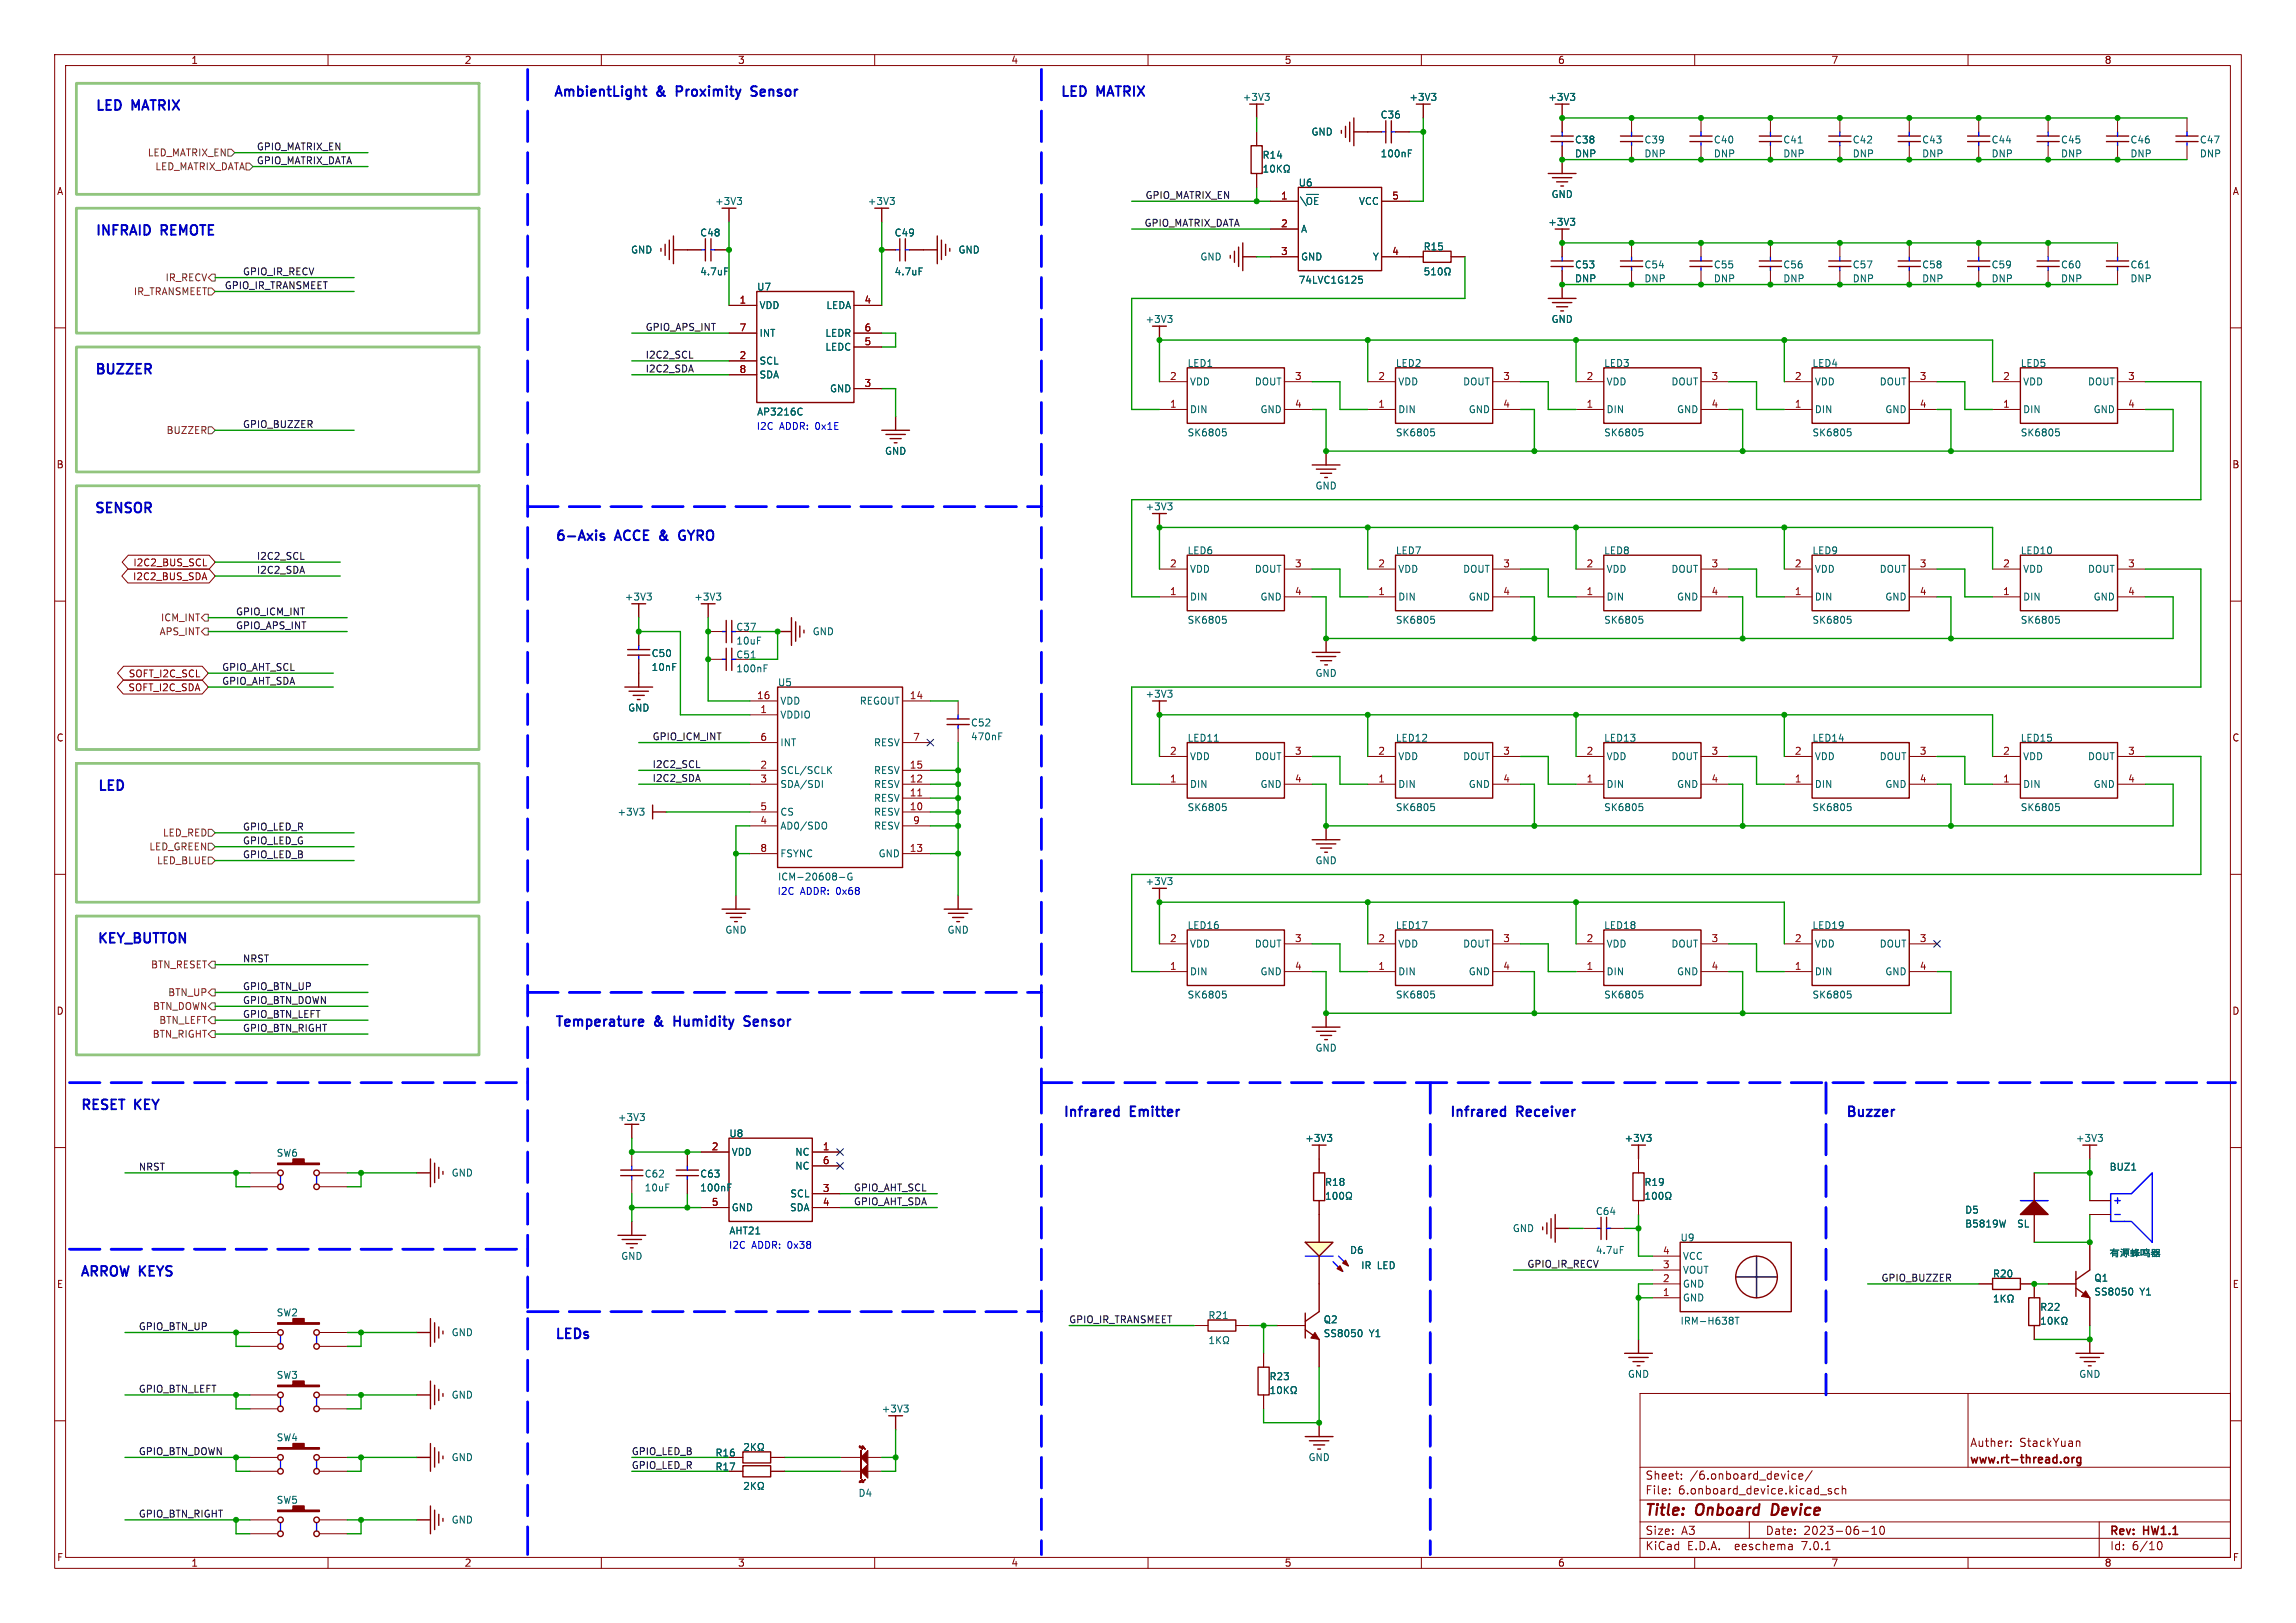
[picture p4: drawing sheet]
<svg xmlns="http://www.w3.org/2000/svg" width="420mm" height="297mm" viewBox="0 0 420 297" stroke-linecap="round" stroke-linejoin="round" font-family="sans-serif">
<defs><g id="words">
<g font-size="2.8" fill="#840000">
<text x="301" y="277.8">Title:</text>
<text x="310.4" y="277.8">Onboard</text>
<text x="324.8" y="277.8">Device</text>
</g>
<g font-size="2.5" fill="#0000c2">
<text x="100.9" y="17.8">AmbientLight</text>
<text x="119.8" y="17.8">&amp;</text>
<text x="123.9" y="17.8">Proximity</text>
<text x="138.1" y="17.8">Sensor</text>
<text x="193.6" y="17.8">LED</text>
<text x="200.3" y="17.8">MATRIX</text>
<text x="17.1" y="20.3">LED</text>
<text x="23.8" y="20.3">MATRIX</text>
<text x="17.1" y="43.2">INFRAID</text>
<text x="29.1" y="43.2">REMOTE</text>
<text x="17" y="68.6">BUZZER</text>
<text x="16.9" y="94">SENSOR</text>
<text x="101.2" y="99.1">6-Axis</text>
<text x="112.3" y="99.1">ACCE &amp;</text>
<text x="124.9" y="99.1">GYRO</text>
<text x="17.5" y="144.8">LED</text>
<text x="17.4" y="172.7">KEY_BUTTON</text>
<text x="101.2" y="188">Temperature</text>
<text x="119.4" y="188">&amp;</text>
<text x="123.5" y="188">Humidity</text>
<text x="136.9" y="188">Sensor</text>
<text x="14.4" y="203.2">RESET KEY</text>
<text x="194.1" y="204.5">Infrared</text>
<text x="206.4" y="204.5">Emitter</text>
<text x="264.8" y="204.5">Infrared</text>
<text x="277.1" y="204.5">Receiver</text>
<text x="337.3" y="204.5">Buzzer</text>
<text x="14.3" y="233.7">ARROW KEYS</text>
<text x="101.2" y="245.1">LEDs</text>
</g>
<g font-size="2.1" fill="#840000">
<text x="360.4" y="268.1">www.rt-thread.org</text>
<text x="360.4" y="264.9">Auther:</text>
<text x="369.4" y="264.9">StackYuan</text>
<text x="301" y="273.6">File:</text>
<text x="301" y="270.9">Sheet:</text>
<text x="307" y="273.6">6.onboard_device.kicad_sch</text>
<text x="309.1" y="270.9">/6.onboard_device/</text>
<text x="301" y="281">Size:</text>
<text x="307.6" y="281">A3</text>
<text x="323" y="281">Date:</text>
<text x="329.9" y="281">2023-06-10</text>
<text x="386" y="281.2">Rev:</text>
<text x="392.2" y="281.2">HW1.1</text>
<text x="301" y="283.8">KiCad</text>
<text x="308.6" y="283.8">E.D.A.</text>
<text x="317.4" y="283.8">eeschema</text>
<text x="329.7" y="283.8">7.0.1</text>
<text x="386" y="283.8">Id:</text>
<text x="390" y="283.8">6/10</text>
</g>
<g font-size="1.8" fill="#840000">
<text x="35" y="11.8">1</text>
<text x="85" y="11.8">2</text>
<text x="135" y="11.8">3</text>
<text x="185" y="11.8">4</text>
<text x="235" y="11.8">5</text>
<text x="285" y="11.8">6</text>
<text x="335" y="11.8">7</text>
<text x="385" y="11.8">8</text>
<text x="10.4" y="35.8">A</text>
<text x="408.4" y="35.8">A</text>
<text x="10.3" y="85.8">B</text>
<text x="408.3" y="85.8">B</text>
<text x="24.2" y="106.3">I2C2_BUS_SDA</text>
<text x="24.3" y="103.8">I2C2_BUS_SCL</text>
<text x="23.4" y="124.1">SOFT_I2C_SCL</text>
<text x="23.4" y="126.6">SOFT_I2C_SDA</text>
<text x="10.3" y="135.8">C</text>
<text x="408.3" y="135.8">C</text>
<text x="10.3" y="185.8">D</text>
<text x="408.3" y="185.8">D</text>
<text x="10.4" y="235.8">E</text>
<text x="408.3" y="235.8">E</text>
<text x="10.4" y="285.8">F</text>
<text x="35" y="286.8">1</text>
<text x="85" y="286.8">2</text>
<text x="135" y="286.8">3</text>
<text x="185" y="286.8">4</text>
<text x="235" y="286.8">5</text>
<text x="285" y="286.8">6</text>
<text x="335" y="286.8">7</text>
<text x="385" y="286.8">8</text>
<text x="408.4" y="285.8">F</text>
</g>
<g font-size="1.8" fill="#006464">
<text x="227.3" y="18.6">+3V3</text>
<text x="252.5" y="21.8">C36</text>
<text x="257.7" y="18.6">+3V3</text>
<text x="283.1" y="18.6">+3V3</text>
<text x="230.9" y="29.2">R14</text>
<text x="239.8" y="25">GND</text>
<text x="252.5" y="28.9">100nF</text>
<text x="288" y="26.4">C38</text>
<text x="288" y="28.9">DNP</text>
<text x="300.7" y="26.4">C39</text>
<text x="300.7" y="28.9">DNP</text>
<text x="313.4" y="26.4">C40</text>
<text x="313.4" y="28.9">DNP</text>
<text x="326.1" y="26.4">C41</text>
<text x="326.1" y="28.9">DNP</text>
<text x="338.8" y="26.4">C42</text>
<text x="338.8" y="28.9">DNP</text>
<text x="351.5" y="26.4">C43</text>
<text x="351.5" y="28.9">DNP</text>
<text x="364.2" y="26.4">C44</text>
<text x="364.2" y="28.9">DNP</text>
<text x="376.9" y="26.4">C45</text>
<text x="376.9" y="28.9">DNP</text>
<text x="389.6" y="26.4">C46</text>
<text x="389.6" y="28.9">DNP</text>
<text x="402.3" y="26.4">C47</text>
<text x="402.3" y="28.9">DNP</text>
<text x="237.5" y="34.3">U6</text>
<text x="130.7" y="37.7">+3V3</text>
<text x="158.7" y="37.7">+3V3</text>
<text x="238" y="38.3">\~{OE}</text>
<text x="248.5" y="37.7">VCC</text>
<text x="283.1" y="41.5">+3V3</text>
<text x="283.8" y="36.4">GND</text>
<text x="115.4" y="46.5">GND</text>
<text x="128" y="43.4">C48</text>
<text x="163.6" y="43.4">C49</text>
<text x="175.3" y="46.5">GND</text>
<text x="219.5" y="47.8">GND</text>
<text x="238" y="42.7">A</text>
<text x="238" y="47.8">GND</text>
<text x="251" y="47.8">Y</text>
<text x="260.4" y="46">R15</text>
<text x="128" y="50.5">4.7uF</text>
<text x="138.4" y="53.3">U7</text>
<text x="163.6" y="50.5">4.7uF</text>
<text x="237.5" y="52.1">74LVC1G125</text>
<text x="288" y="49.3">C53</text>
<text x="288" y="51.8">DNP</text>
<text x="300.7" y="49.3">C54</text>
<text x="300.7" y="51.8">DNP</text>
<text x="313.4" y="49.3">C55</text>
<text x="313.4" y="51.8">DNP</text>
<text x="326.1" y="49.3">C56</text>
<text x="326.1" y="51.8">DNP</text>
<text x="338.8" y="49.3">C57</text>
<text x="338.8" y="51.8">DNP</text>
<text x="351.5" y="49.3">C58</text>
<text x="351.5" y="51.8">DNP</text>
<text x="364.2" y="49.3">C59</text>
<text x="364.2" y="51.8">DNP</text>
<text x="376.9" y="49.3">C60</text>
<text x="376.9" y="51.8">DNP</text>
<text x="389.6" y="49.3">C61</text>
<text x="389.6" y="51.8">DNP</text>
<text x="138.9" y="56.7">VDD</text>
<text x="151" y="56.7">LEDA</text>
<text x="209.5" y="59.2">+3V3</text>
<text x="283.8" y="59.2">GND</text>
<text x="138.9" y="61.8">INT</text>
<text x="150.9" y="64.3">LEDC</text>
<text x="150.9" y="61.8">LEDR</text>
<text x="138.9" y="66.9">SCL</text>
<text x="138.9" y="69.4">SDA</text>
<text x="151.7" y="71.9">GND</text>
<text x="217.2" y="67.3">LED1</text>
<text x="217.7" y="70.7">VDD</text>
<text x="229.4" y="70.7">DOUT</text>
<text x="255.3" y="67.3">LED2</text>
<text x="255.8" y="70.7">VDD</text>
<text x="267.5" y="70.7">DOUT</text>
<text x="293.4" y="67.3">LED3</text>
<text x="293.9" y="70.7">VDD</text>
<text x="305.6" y="70.7">DOUT</text>
<text x="331.5" y="67.3">LED4</text>
<text x="332" y="70.7">VDD</text>
<text x="343.7" y="70.7">DOUT</text>
<text x="369.6" y="67.3">LED5</text>
<text x="370.1" y="70.7">VDD</text>
<text x="381.8" y="70.7">DOUT</text>
<text x="138.4" y="76.2">AP3216C</text>
<text x="217.7" y="75.8">DIN</text>
<text x="230.4" y="75.8">GND</text>
<text x="255.8" y="75.8">DIN</text>
<text x="268.5" y="75.8">GND</text>
<text x="293.9" y="75.8">DIN</text>
<text x="306.6" y="75.8">GND</text>
<text x="332" y="75.8">DIN</text>
<text x="344.7" y="75.8">GND</text>
<text x="370.1" y="75.8">DIN</text>
<text x="382.8" y="75.8">GND</text>
<text x="161.8" y="83.4">GND</text>
<text x="217.2" y="80">SK6805</text>
<text x="255.3" y="80">SK6805</text>
<text x="293.4" y="80">SK6805</text>
<text x="331.5" y="80">SK6805</text>
<text x="369.6" y="80">SK6805</text>
<text x="240.6" y="89.7">GND</text>
<text x="209.5" y="93.5">+3V3</text>
<text x="217.2" y="101.6">LED6</text>
<text x="255.3" y="101.6">LED7</text>
<text x="293.4" y="101.6">LED8</text>
<text x="331.5" y="101.6">LED9</text>
<text x="369.6" y="101.6">LED10</text>
<text x="217.7" y="105">VDD</text>
<text x="229.4" y="105">DOUT</text>
<text x="255.8" y="105">VDD</text>
<text x="267.5" y="105">DOUT</text>
<text x="293.9" y="105">VDD</text>
<text x="305.6" y="105">DOUT</text>
<text x="332" y="105">VDD</text>
<text x="343.7" y="105">DOUT</text>
<text x="370.1" y="105">VDD</text>
<text x="381.8" y="105">DOUT</text>
<text x="114.2" y="110">+3V3</text>
<text x="126.9" y="110">+3V3</text>
<text x="217.7" y="110">DIN</text>
<text x="230.4" y="110">GND</text>
<text x="255.8" y="110">DIN</text>
<text x="268.5" y="110">GND</text>
<text x="293.9" y="110">DIN</text>
<text x="306.6" y="110">GND</text>
<text x="332" y="110">DIN</text>
<text x="344.7" y="110">GND</text>
<text x="370.1" y="110">DIN</text>
<text x="382.8" y="110">GND</text>
<text x="134.6" y="115.6">C37</text>
<text x="134.6" y="118.1">10uF</text>
<text x="148.6" y="116.4">GND</text>
<text x="217.2" y="114.3">SK6805</text>
<text x="255.3" y="114.3">SK6805</text>
<text x="293.4" y="114.3">SK6805</text>
<text x="331.5" y="114.3">SK6805</text>
<text x="369.6" y="114.3">SK6805</text>
<text x="119.1" y="120.4">C50</text>
<text x="119.1" y="122.9">10nF</text>
<text x="134.6" y="120.6">C51</text>
<text x="134.6" y="123.2">100nF</text>
<text x="142.2" y="125.7">U5</text>
<text x="240.6" y="124">GND</text>
<text x="114.8" y="130.4">GND</text>
<text x="142.7" y="131.6">VDDIO</text>
<text x="142.7" y="129.1">VDD</text>
<text x="157.1" y="129.1">REGOUT</text>
<text x="209.5" y="127.8">+3V3</text>
<text x="142.7" y="136.7">INT</text>
<text x="159.7" y="136.7">RESV</text>
<text x="177.6" y="133.1">C52</text>
<text x="177.6" y="135.6">470nF</text>
<text x="217.2" y="135.9">LED11</text>
<text x="255.3" y="135.9">LED12</text>
<text x="293.4" y="135.9">LED13</text>
<text x="331.5" y="135.9">LED14</text>
<text x="369.6" y="135.9">LED15</text>
<text x="142.7" y="141.8">SCL/SCLK</text>
<text x="159.7" y="141.8">RESV</text>
<text x="217.7" y="139.3">VDD</text>
<text x="229.4" y="139.3">DOUT</text>
<text x="255.8" y="139.3">VDD</text>
<text x="267.5" y="139.3">DOUT</text>
<text x="293.9" y="139.3">VDD</text>
<text x="305.6" y="139.3">DOUT</text>
<text x="332" y="139.3">VDD</text>
<text x="343.7" y="139.3">DOUT</text>
<text x="370.1" y="139.3">VDD</text>
<text x="381.8" y="139.3">DOUT</text>
<text x="112.9" y="149.4">+3V3</text>
<text x="142.7" y="144.3">SDA/SDI</text>
<text x="142.7" y="149.4">CS</text>
<text x="159.7" y="149.4">RESV</text>
<text x="159.7" y="146.9">RESV</text>
<text x="159.7" y="144.3">RESV</text>
<text x="217.2" y="148.6">SK6805</text>
<text x="217.7" y="144.3">DIN</text>
<text x="230.4" y="144.3">GND</text>
<text x="255.3" y="148.6">SK6805</text>
<text x="255.8" y="144.3">DIN</text>
<text x="268.5" y="144.3">GND</text>
<text x="293.4" y="148.6">SK6805</text>
<text x="293.9" y="144.3">DIN</text>
<text x="306.6" y="144.3">GND</text>
<text x="331.5" y="148.6">SK6805</text>
<text x="332" y="144.3">DIN</text>
<text x="344.7" y="144.3">GND</text>
<text x="369.6" y="148.6">SK6805</text>
<text x="370.1" y="144.3">DIN</text>
<text x="382.8" y="144.3">GND</text>
<text x="142.7" y="152">AD0/SDO</text>
<text x="159.7" y="152">RESV</text>
<text x="142.2" y="161.3">ICM-20608-G</text>
<text x="142.7" y="157">FSYNC</text>
<text x="160.6" y="157">GND</text>
<text x="240.6" y="158.3">GND</text>
<text x="209.5" y="162.1">+3V3</text>
<text x="132.6" y="171">GND</text>
<text x="173.3" y="171">GND</text>
<text x="217.2" y="170.2">LED16</text>
<text x="217.7" y="173.5">VDD</text>
<text x="229.4" y="173.5">DOUT</text>
<text x="255.3" y="170.2">LED17</text>
<text x="255.8" y="173.5">VDD</text>
<text x="267.5" y="173.5">DOUT</text>
<text x="293.4" y="170.2">LED18</text>
<text x="293.9" y="173.5">VDD</text>
<text x="305.6" y="173.5">DOUT</text>
<text x="331.5" y="170.2">LED19</text>
<text x="332" y="173.5">VDD</text>
<text x="343.7" y="173.5">DOUT</text>
<text x="217.7" y="178.6">DIN</text>
<text x="230.4" y="178.6">GND</text>
<text x="255.8" y="178.6">DIN</text>
<text x="268.5" y="178.6">GND</text>
<text x="293.9" y="178.6">DIN</text>
<text x="306.6" y="178.6">GND</text>
<text x="332" y="178.6">DIN</text>
<text x="344.7" y="178.6">GND</text>
<text x="217.2" y="182.9">SK6805</text>
<text x="255.3" y="182.9">SK6805</text>
<text x="293.4" y="182.9">SK6805</text>
<text x="331.5" y="182.9">SK6805</text>
<text x="240.6" y="192.6">GND</text>
<text x="113" y="205.3">+3V3</text>
<text x="133.4" y="208.3">U8</text>
<text x="238.7" y="209.1">+3V3</text>
<text x="297.1" y="209.1">+3V3</text>
<text x="379.7" y="209.1">+3V3</text>
<text x="50.6" y="211.8">SW6</text>
<text x="82.6" y="215.5">GND</text>
<text x="117.9" y="215.6">C62</text>
<text x="128" y="215.6">C63</text>
<text x="133.9" y="211.6">VDD</text>
<text x="145.4" y="211.6">NC</text>
<text x="145.4" y="214.2">NC</text>
<text x="385.8" y="214.4">BUZ1</text>
<text x="117.9" y="218.2">10uF</text>
<text x="128" y="218.2">100nF</text>
<text x="133.9" y="221.8">GND</text>
<text x="144.4" y="221.8">SDA</text>
<text x="144.4" y="219.3">SCL</text>
<text x="242.3" y="217.2">R18</text>
<text x="300.7" y="217.2">R19</text>
<text x="133.4" y="226.1">AHT21</text>
<text x="276.7" y="225.6">GND</text>
<text x="291.9" y="222.5">C64</text>
<text x="307.3" y="227.3">U9</text>
<text x="359.4" y="222.2">D5</text>
<text x="359.4" y="224.8">B5819W</text>
<text x="369.2" y="224.8">SL</text>
<text x="113.6" y="230.7">GND</text>
<text x="246.9" y="229.6">D6</text>
<text x="248.9" y="232.4">IR LED</text>
<text x="291.9" y="229.6">4.7uF</text>
<text x="307.8" y="233.2">VOUT</text>
<text x="307.8" y="230.7">VCC</text>
<text x="364.5" y="233.9">R20</text>
<text x="307.8" y="238.3">GND</text>
<text x="307.8" y="235.8">GND</text>
<text x="383" y="234.7">Q1</text>
<text x="383" y="237.2">SS8050</text>
<text x="391.4" y="237.2">Y1</text>
<text x="50.6" y="241">SW2</text>
<text x="82.6" y="244.7">GND</text>
<text x="221" y="241.5">R21</text>
<text x="242.1" y="242.3">Q2</text>
<text x="242.1" y="244.8">SS8050</text>
<text x="250.4" y="244.8">Y1</text>
<text x="307.3" y="242.6">IRM-H638T</text>
<text x="373.1" y="240">R22</text>
<text x="50.6" y="252.5">SW3</text>
<text x="82.6" y="256.1">GND</text>
<text x="232.2" y="252.7">R23</text>
<text x="297.7" y="252.3">GND</text>
<text x="380.3" y="252.3">GND</text>
<text x="50.6" y="263.9">SW4</text>
<text x="161.2" y="258.6">+3V3</text>
<text x="82.6" y="267.5">GND</text>
<text x="130.8" y="269.2">R17</text>
<text x="130.8" y="266.7">R16</text>
<text x="239.3" y="267.5">GND</text>
<text x="50.6" y="275.3">SW5</text>
<text x="157" y="274.1">D4</text>
<text x="82.6" y="279">GND</text>
</g>
<g font-size="1.8" fill="#725600">
<text x="26.9" y="28.8">LED_MATRIX_EN</text>
<text x="28.3" y="31.3">LED_MATRIX_DATA</text>
<text x="30.2" y="51.6">IR_RECV</text>
<text x="24.4" y="54.2">IR_TRANSMEET</text>
<text x="30.3" y="79.6">BUZZER</text>
<text x="29.3" y="113.9">ICM_INT</text>
<text x="29.1" y="116.4">APS_INT</text>
<text x="27.2" y="155.8">LED_GREEN</text>
<text x="29.7" y="153.2">LED_RED</text>
<text x="28.6" y="158.3">LED_BLUE</text>
<text x="27.5" y="177.4">BTN_RESET</text>
<text x="27.9" y="185">BTN_DOWN</text>
<text x="30.6" y="182.4">BTN_UP</text>
<text x="27.8" y="190.1">BTN_RIGHT</text>
<text x="29" y="187.5">BTN_LEFT</text>
</g>
<g font-size="1.8" fill="#0f0f0f">
<text x="47" y="27.6">GPIO_MATRIX_EN</text>
<text x="47" y="30.1">GPIO_MATRIX_DATA</text>
<text x="209.4" y="41.6">GPIO_MATRIX_DATA</text>
<text x="209.5" y="36.5">GPIO_MATRIX_EN</text>
<text x="41.1" y="53">GPIO_IR_TRANSMEET</text>
<text x="44.4" y="50.5">GPIO_IR_RECV</text>
<text x="118.1" y="60.6">GPIO_APS_INT</text>
<text x="118.1" y="65.7">I2C2_SCL</text>
<text x="118.1" y="68.2">I2C2_SDA</text>
<text x="44.4" y="78.4">GPIO_BUZZER</text>
<text x="47" y="102.5">I2C2_SCL</text>
<text x="47" y="105.1">I2C2_SDA</text>
<text x="43.2" y="112.7">GPIO_ICM_INT</text>
<text x="43.2" y="115.2">GPIO_APS_INT</text>
<text x="40.6" y="122.8">GPIO_AHT_SCL</text>
<text x="40.6" y="125.4">GPIO_AHT_SDA</text>
<text x="119.4" y="135.5">GPIO_ICM_INT</text>
<text x="119.4" y="140.6">I2C2_SCL</text>
<text x="119.4" y="143.2">I2C2_SDA</text>
<text x="44.4" y="154.6">GPIO_LED_G</text>
<text x="44.4" y="152.1">GPIO_LED_R</text>
<text x="44.4" y="157.1">GPIO_LED_B</text>
<text x="44.4" y="176.2">NRST</text>
<text x="44.4" y="181.3">GPIO_BTN_UP</text>
<text x="44.4" y="183.8">GPIO_BTN_DOWN</text>
<text x="44.4" y="186.3">GPIO_BTN_LEFT</text>
<text x="44.4" y="188.9">GPIO_BTN_RIGHT</text>
<text x="25.4" y="214.3">NRST</text>
<text x="156.2" y="220.6">GPIO_AHT_SDA</text>
<text x="156.2" y="218.1">GPIO_AHT_SCL</text>
<text x="279.4" y="232.1">GPIO_IR_RECV</text>
<text x="344.2" y="234.6">GPIO_BUZZER</text>
<text x="25.4" y="243.5">GPIO_BTN_UP</text>
<text x="195.6" y="242.2">GPIO_IR_TRANSMEET</text>
<text x="25.4" y="254.9">GPIO_BTN_LEFT</text>
<text x="25.4" y="266.4">GPIO_BTN_DOWN</text>
<text x="115.6" y="266.4">GPIO_LED_B</text>
<text x="115.6" y="268.9">GPIO_LED_R</text>
<text x="25.4" y="277.8">GPIO_BTN_RIGHT</text>
</g>
<g font-size="1.8" fill="#a90000">
<text x="234.3" y="36.6">1</text>
<text x="234.3" y="41.7">2</text>
<text x="254.6" y="36.6">5</text>
<text x="234.3" y="46.7">3</text>
<text x="254.6" y="46.7">4</text>
<text x="135.2" y="55.6">1</text>
<text x="158.1" y="55.6">4</text>
<text x="135.2" y="65.8">2</text>
<text x="135.2" y="60.7">7</text>
<text x="158.1" y="63.2">5</text>
<text x="158.1" y="60.7">6</text>
<text x="135.2" y="68.3">8</text>
<text x="158.1" y="70.9">3</text>
<text x="214" y="69.6">2</text>
<text x="236.8" y="69.6">3</text>
<text x="252.1" y="69.6">2</text>
<text x="274.9" y="69.6">3</text>
<text x="290.2" y="69.6">2</text>
<text x="313" y="69.6">3</text>
<text x="328.3" y="69.6">2</text>
<text x="351.1" y="69.6">3</text>
<text x="366.4" y="69.6">2</text>
<text x="389.2" y="69.6">3</text>
<text x="214" y="74.7">1</text>
<text x="236.8" y="74.7">4</text>
<text x="252.1" y="74.7">1</text>
<text x="274.9" y="74.7">4</text>
<text x="290.2" y="74.7">1</text>
<text x="313" y="74.7">4</text>
<text x="328.3" y="74.7">1</text>
<text x="351.1" y="74.7">4</text>
<text x="366.4" y="74.7">1</text>
<text x="389.2" y="74.7">4</text>
<text x="214" y="103.9">2</text>
<text x="236.8" y="103.9">3</text>
<text x="252.1" y="103.9">2</text>
<text x="274.9" y="103.9">3</text>
<text x="290.2" y="103.9">2</text>
<text x="313" y="103.9">3</text>
<text x="328.3" y="103.9">2</text>
<text x="351.1" y="103.9">3</text>
<text x="366.4" y="103.9">2</text>
<text x="389.2" y="103.9">3</text>
<text x="214" y="109">1</text>
<text x="236.8" y="109">4</text>
<text x="252.1" y="109">1</text>
<text x="274.9" y="109">4</text>
<text x="290.2" y="109">1</text>
<text x="313" y="109">4</text>
<text x="328.3" y="109">1</text>
<text x="351.1" y="109">4</text>
<text x="366.4" y="109">1</text>
<text x="389.2" y="109">4</text>
<text x="138.4" y="128">16</text>
<text x="139" y="130.6">1</text>
<text x="166.4" y="128">14</text>
<text x="139" y="135.6">6</text>
<text x="167" y="135.6">7</text>
<text x="139" y="140.7">2</text>
<text x="139" y="143.3">3</text>
<text x="166.4" y="143.3">12</text>
<text x="166.4" y="140.7">15</text>
<text x="214" y="143.3">1</text>
<text x="214" y="138.2">2</text>
<text x="236.8" y="138.2">3</text>
<text x="236.8" y="143.3">4</text>
<text x="252.1" y="143.3">1</text>
<text x="252.1" y="138.2">2</text>
<text x="274.9" y="138.2">3</text>
<text x="274.9" y="143.3">4</text>
<text x="290.2" y="143.3">1</text>
<text x="290.2" y="138.2">2</text>
<text x="313" y="138.2">3</text>
<text x="313" y="143.3">4</text>
<text x="328.3" y="143.3">1</text>
<text x="328.3" y="138.2">2</text>
<text x="351.1" y="138.2">3</text>
<text x="351.1" y="143.3">4</text>
<text x="366.4" y="143.3">1</text>
<text x="366.4" y="138.2">2</text>
<text x="389.2" y="138.2">3</text>
<text x="389.2" y="143.3">4</text>
<text x="139" y="148.3">5</text>
<text x="166.4" y="148.3">10</text>
<text x="166.4" y="145.8">11</text>
<text x="139" y="150.9">4</text>
<text x="139" y="156">8</text>
<text x="166.4" y="156">13</text>
<text x="167" y="150.9">9</text>
<text x="214" y="172.5">2</text>
<text x="236.8" y="172.5">3</text>
<text x="252.1" y="172.5">2</text>
<text x="274.9" y="172.5">3</text>
<text x="290.2" y="172.5">2</text>
<text x="313" y="172.5">3</text>
<text x="328.3" y="172.5">2</text>
<text x="351.1" y="172.5">3</text>
<text x="214" y="177.5">1</text>
<text x="236.8" y="177.5">4</text>
<text x="252.1" y="177.5">1</text>
<text x="274.9" y="177.5">4</text>
<text x="290.2" y="177.5">1</text>
<text x="313" y="177.5">4</text>
<text x="328.3" y="177.5">1</text>
<text x="351.1" y="177.5">4</text>
<text x="130.1" y="210.6">2</text>
<text x="150.5" y="210.6">1</text>
<text x="150.5" y="213.1">6</text>
<text x="130.1" y="220.7">5</text>
<text x="150.5" y="218.2">3</text>
<text x="150.5" y="220.7">4</text>
<text x="304.1" y="232.2">3</text>
<text x="304.1" y="229.6">4</text>
<text x="304.1" y="237.2">1</text>
<text x="304.1" y="234.7">2</text>
</g>
<g font-size="1.8" fill="#0000c2">
<text x="138.4" y="78.7">I2C</text>
<text x="142.6" y="78.7">ADDR: 0x1E</text>
<text x="142.2" y="163.8">I2C</text>
<text x="146.4" y="163.8">ADDR: 0x68</text>
<text x="133.3" y="228.6">I2C</text>
<text x="137.5" y="228.6">ADDR: 0x38</text>
</g>
</g></defs>
<g fill="none" stroke="#840000" stroke-width=".18">
<path d="M10 10h400v277h-400zM12 12h396v273h-396zM60 10v2M110 10v2M160 10v2M210 10v2M260 10v2M310 10v2M360 10v2M10 60h2M408 60h2M10 110h2"/>
<path d="M408 110h2M10 160h2M408 160h2M10 210h2M408 210h2M10 260h2M300 255h108v30h-108zM360 255v13.4M408 260h2M300 278.5h108M300 274.5h108M300 268.5h108"/>
<path d="M305.4 273.3v.1M305.4 272.5v.1M307.6 270.6v.1M307.6 269.8v.1M320 278.5v3M328.5 269.8l-.4-.1-.3 .3v.4l.1 .2h.6M329.1 270.2l.7-.1-.1-.3-.4-.1-.2 .2v.7h.6M331.5 269.1l-1.3 2M333 273.5h1.1M335 272.5l-.4-.1-.2 .2 .1 .2 .5 .2v.3h-.6M336.3 272.5l-.4-.1-.3 .3v.4l.2 .2h.5M337 272.5l.2-.1 .4 .1v.9"/>
<path d="M337 271.9v1.5M342.4 279.7l.4-.4v1.5M344.1 279.4l.1-.1a.8 .8 0 0 1 .5 .7 .8 .8 0 0 1-.5 .8 1 1 0 0 1-.1-1.4zM367.8 264.6v.1M367.8 263.8v.1M380 263.7l.4 .1 .1 .1v.8M384 278.5v6.5M60 285v2M110 285v2M160 285v2M210 285v2M260 285v2"/>
<path d="M300 281.5h108M310 285v2M327.6 282.6l.2 .2v.8M327.8 283.5l-.5 .1M327.8 283h-.5M333.9 283.6h.9M340.6 280.2h1.2M342.4 280.8h.9M360 285v2M394.7 282.4l.3-.3a.8 .8 0 0 1 .5 .7 .8 .8 0 0 1-.5 .8l-.3-.3"/>
</g>
<path d="M379 266.7v1M379.5 266.7l-.3 .1-.2 .2M380.6 266.8l-.4-.1-.3 .3v.4l.1 .2h.6M380.6 266.7v1.2l-.3 .3-.3-.1" fill="none" stroke="#840000" stroke-width=".3"/>
<path d="M238.8 227.3h5l-2.5 2.6z" fill="#ffffc2"/>
<g fill="none" stroke="#00f" stroke-width=".25">
<path d="M285.7 24.1v.8M285.7 25.9v.8M298.4 24.1v.8M298.4 25.9v.8M311.1 24.1v.8M311.1 25.9v.8M323.8 24.1v.8M323.8 25.9v.8M336.5 24.1v.8M336.5 25.9v.8M349.2 24.1v.8M349.2 25.9v.8"/>
<path d="M361.9 24.1v.8M361.9 25.9v.8M285.7 47v.8M285.7 48.8v.7M298.4 47v.8M298.4 48.8v.7M311.1 47v.8M311.1 48.8v.7M323.8 47v.8M323.8 48.8v.7M336.5 47v.8M336.5 48.8v.7"/>
<path d="M349.2 47v.8M349.2 48.8v.7M361.9 47v.8M361.9 48.8v.7M115.6 213.4v.7M115.6 215.1v.8M369.6 219.7h5M238.8 229.9h5M243.8 230.9l1.8 1.8M244.9 229.9l1.7 1.7M292.1 224.8h.8M293.9 224.8h.7"/>
<path d="M51.3 267.2v1.5M51.3 278.6v1.6M57.9 267.2v1.5M57.9 278.6v1.6"/>
</g>
<g fill="none" stroke="#840000" stroke-width=".25">
<path d="M283.7 24.9h4.1M283.7 25.9h4.1M296.4 24.9h4.1M296.4 25.9h4.1M309.1 24.9h4.1M309.1 25.9h4.1M321.8 24.9h4.1M321.8 25.9h4.1M334.5 24.9h4.1M334.5 25.9h4.1M347.2 24.9h4.1M347.2 25.9h4.1"/>
<path d="M359.9 24.9h4.1M359.9 25.9h4.1M283.7 47.8h4.1M283.7 48.8h4.1M296.4 47.8h4.1M296.4 48.8h4.1M309.1 47.8h4.1M309.1 48.8h4.1M321.8 47.8h4.1M321.8 48.8h4.1M334.5 47.8h4.1M334.5 48.8h4.1"/>
<path d="M347.2 47.8h4.1M347.2 48.8h4.1M359.9 47.8h4.1M359.9 48.8h4.1M293.4 67.3h17.7v10.2h-17.7zM331.5 67.3h17.7v10.2h-17.7zM240 85.1h5.1M240.8 85.9h3.5M241.6 86.6h2M242.3 87.4h.5M242.6 82.6v2.5M129.5 110.5v2.5"/>
<path d="M255.3 101.6h17.7v10.2h-17.7zM293.4 101.6h17.7v10.2h-17.7zM331.5 101.6h17.7v10.2h-17.7zM255.3 135.9h17.7v10.2h-17.7zM240 153.7h5.1M240.8 154.4h3.5M241.6 155.2h2M242.3 156h.5M242.6 151.1v2.6M217.2 170.2h17.7v10.1h-17.7zM255.3 170.2h17.7v10.1h-17.7zM293.4 170.2h17.7v10.1h-17.7z"/>
<path d="M240 188h5.1M240.8 188.7h3.5M241.6 189.5h2M242.3 190.2h.5M242.6 185.4v2.6M76.2 214.6h2.5M78.7 212.1v5.1M79.5 212.9v3.5M80.3 213.6v2M81 214.4v.5M113.5 214.1h4.1M113.5 215.1h4.1"/>
<path d="M240.3 214.6h2v5.1h-2zM241.3 209.6v2.5M298.7 214.6h2v5.1h-2zM299.7 209.6v2.5M113 226.1h5.1M113.8 226.8h3.5M114.6 227.6h2M115.3 228.3h.5M115.6 223.5v2.6M238.8 227.3h5l-2.5 2.6zM282.2 224.5v.5M283 223.8v2"/>
<path d="M283.7 223v3.6M284.5 222.2v5.1M284.5 224.8h2.5M292.9 222.8v4M293.9 222.8v4M364.5 233.9h5.1v2.1h-5.1zM76.2 255.3h2.5M78.7 252.7v5.1M79.5 253.5v3.5M80.3 254.3v2M81 255v.5M163.8 259.1v2.5"/>
<path d="M221 241.6h5.1v2h-5.1zM238.8 243.3l2.5 1.8M238.8 240.3v4.6M241.3 240l-2.5 1.8M297.2 247.6h5.1M297.9 248.4h3.6M298.7 249.2h2M299.5 249.9h.5M299.7 245.1v2.5M76.2 266.7h2.5M78.7 264.2v5M79.5 264.9v3.6"/>
<path d="M80.3 265.7v2M81 266.4v.6M135.9 268.2h5.1v2.1h-5.1zM135.9 265.7h5.1v2h-5.1z"/>
<circle cx="51.3" cy="278.1" r=".51"/>
<circle cx="51.3" cy="269.2" r=".51"/>
<circle cx="51.3" cy="266.7" r=".51"/>
<circle cx="57.9" cy="278.1" r=".51"/>
<circle cx="57.9" cy="269.2" r=".51"/>
<circle cx="57.9" cy="266.7" r=".51"/>
<circle cx="51.3" cy="280.7" r=".51"/>
<circle cx="57.9" cy="280.7" r=".51"/>
</g>
<g fill="#840000" stroke="#840000" stroke-width=".25">
<path d="M244.6 232.2l.5-.6 .5 1.1z"/>
<path d="M245.6 231.1l.5-.5 .5 1z"/>
<path d="M369.6 222.2l2.5-2.5 2.5 2.5z"/>
<path d="M50.8 264.9h2.8v-.7h2v.7h2.8v.3h-7.6z"/>
<path d="M50.8 276.4h2.8v-.8h2v.8h2.8v.2h-7.6z"/>
</g>
<g fill="none" stroke="#840000" stroke-width=".18">
<path d="M285.7 21.6v2.5M285.7 26.7v2.5M298.4 21.6v2.5M298.4 26.7v2.5M311.1 21.6v2.5M311.1 26.7v2.5M323.8 21.6v2.5M323.8 26.7v2.5M336.5 21.6v2.5M336.5 26.7v2.5M349.2 21.6v2.5M349.2 26.7v2.5"/>
<path d="M361.9 21.6v2.5M361.9 26.7v2.5M285.7 44.5v2.5M285.7 49.5v2.6M298.4 44.5v2.5M298.4 49.5v2.6M311.1 44.5v2.5M311.1 49.5v2.6M323.8 44.5v2.5M323.8 49.5v2.6M336.5 44.5v2.5M336.5 49.5v2.6"/>
<path d="M349.2 44.5v2.5M349.2 49.5v2.6M361.9 44.5v2.5M361.9 49.5v2.6M288.3 74.9h5.1M288.3 69.9h5.1M311.1 74.9h5.1M311.1 69.9h5.1M326.4 74.9h5.1M326.4 69.9h5.1M349.2 74.9h5.1M349.2 69.9h5.1"/>
<path d="M250.2 109.2h5.1M250.2 104.1h5.1M273 109.2h5.1M273 104.1h5.1M288.3 109.2h5.1M288.3 104.1h5.1M311.1 109.2h5.1M311.1 104.1h5.1M326.4 109.2h5.1M326.4 104.1h5.1M349.2 109.2h5.1M349.2 104.1h5.1"/>
<path d="M250.2 138.4h5.1M273 138.4h5.1M250.2 143.5h5.1M273 143.5h5.1M212.1 177.8h5.1M212.1 172.7h5.1M234.9 177.8h5.1M234.9 172.7h5.1M250.2 177.8h5.1M250.2 172.7h5.1M273 177.8h5.1M273 172.7h5.1"/>
<path d="M288.3 177.8h5.1M288.3 172.7h5.1M311.1 177.8h5.1M311.1 172.7h5.1M115.6 210.8v2.6M115.6 215.9v2.5M241.3 212.1v2.5M241.3 219.7v7.6M299.7 212.1v2.5M299.7 219.7v2.5M372.1 214.6v5.1M241.3 229.9v10.1"/>
<path d="M289.6 224.8h2.5M294.6 224.8h2.6M361.9 234.9h2.6M369.6 234.9h2.5M372.1 222.2v5.1M218.4 242.6h2.6M226.1 242.6h2.5M233.7 242.6h5.1M241.3 245.1v5.1M45.7 269.2h5.1M45.7 266.7h5.1M45.7 278.1h5.1"/>
<path d="M58.4 269.2h5.1M58.4 266.7h5.1M58.4 278.1h5.1M133.3 269.2h2.6M133.3 266.7h2.6M141 269.2h2.5M141 266.7h2.5M45.7 280.7h5.1M58.4 280.7h5.1"/>
</g>
<g fill="none" stroke="#006464" stroke-width=".18">
<path d="M299.9 78.5h.6M300 79h.3l.2 .2v.4l-.5 .2M338 78.5h.6M338.1 79h.3l.2 .2v.4l-.5 .2M131.1 108.5h.7l-.4 .5M131.6 109l.2 .3v.3l-.2 .2M261.8 112.8h.6M261.9 113.3h.3l.2 .2v.4l-.5 .2M299.9 112.8h.6M300 113.3h.3l.2 .2v.4l-.5 .2M338 112.8h.6M338.1 113.3h.3l.2 .2v.4l-.5 .2"/>
<path d="M261.8 147.1h.6M261.9 147.6h.3l.2 .2v.4l-.5 .1M223.7 181.4h.6M223.8 181.8h.3l.2 .3-.1 .5h-.4M261.8 181.4h.6M261.9 181.8h.3l.2 .3v.4l-.5 .1M299.9 181.4h.6M300 181.8h.3l.2 .3v.4l-.5 .1M242.6 219.5h.8M242.6 218.6l.4-.4v1.3M242.8 207.6h.8l-.4 .5M243.4 208.1l.2 .2v.3l-.2 .3"/>
<path d="M244 218.3l.1-.1a.68 .68 0 0 1 .5 .6 .68 .68 0 0 1-.5 .7 .84 .84 0 0 1-.1-1.2zM245.2 218.3l.2-.1a.68 .68 0 0 1 .4 .6 .68 .68 0 0 1-.4 .7l-.4-.5zM246.3 219.5h.3v-.3a.54 .54 0 0 1-.3-.7 .54 .54 0 0 1 .7-.2 .58 .58 0 0 1-.1 .9v.3h.3M301 219.5h.8M301 218.6l.4-.4v1.3M301.2 207.6h.8l-.4 .5M301.8 208.1l.2 .2v.3l-.2 .3M302.4 218.3l.2-.1a.68 .68 0 0 1 .4 .6 .68 .68 0 0 1-.4 .7l-.3-.5zM303.6 218.3l.2-.1a.68 .68 0 0 1 .4 .6 .68 .68 0 0 1-.4 .7l-.3-.5zM304.7 219.5h.3v-.3a.54 .54 0 0 1-.3-.7 .54 .54 0 0 1 .8-.2 .58 .58 0 0 1-.2 .9v.3h.3M296.4 228.1h.6M364.8 238.3h.7"/>
<path d="M364.8 237.4l.4-.4v1.3M366.1 237v1.3M366.3 237.5l.5 .8M366.8 237l-.7 .7M366.9 223.3l-.3 1.2M367.3 238.3h.3v-.3a.54 .54 0 0 1-.3-.7 .54 .54 0 0 1 .8-.2 .58 .58 0 0 1-.2 .9v.3h.4M165.3 257.1h.8l-.4 .5M165.9 257.6l.2 .3v.3l-.2 .2M221.3 245.9h.7M221.3 245l.4-.4v1.3M222.6 244.6v1.3M222.7 245.2l.6 .7"/>
<path d="M223.3 244.6l-.7 .7M223.8 245.9h.3v-.3a.54 .54 0 0 1-.3-.7 .54 .54 0 0 1 .8-.2 .58 .58 0 0 1-.2 .9v.3h.3M248.8 243.3a.79 .79 0 0 1 0 1.3M136.2 271.4l.5-.1 .2 .3-.8 1h.8M136.2 264.3l.5-.1 .2 .3-.8 .9h.8M137.5 264.2v1.2M137.5 271.3v1.3M137.7 271.8l.5 .8M137.7 264.7l.5 .7M138.2 271.3l-.7 .7M138.2 264.2l-.7 .7M138.7 272.6h.3v-.3a.54 .54 0 0 1-.3-.7 .54 .54 0 0 1 .8-.3 .58 .58 0 0 1-.2 1v.3h.4"/>
<path d="M138.7 265.4h.3v-.2a.54 .54 0 0 1-.3-.7 .54 .54 0 0 1 .8-.3 .58 .58 0 0 1-.2 1v.2h.4"/>
</g>
<path d="M240.5 243.8l.8 1.3-1.5-.2z" fill="#840000" stroke="#840000" stroke-width=".18"/>
<path d="M157.5 265.4v5.1" fill="none" stroke="#ffffc2" stroke-width=".18"/>
<g fill="#ffffc2">
<path d="M157.7 270.8l-.5 .5z"/>
<path d="M157.2 264.7l.5 .5z"/>
<path d="M158.2 270.8l-.5 .5z"/>
<path d="M157.7 264.7l.5 .5z"/>
<path d="M157.2 271l.3 .3h-.3z"/>
<path d="M157.2 264.7h.3l-.3 .2z"/>
<path d="M157.7 271l.3 .3h-.3z"/>
<path d="M157.7 264.7h.3l-.3 .2z"/>
</g>
<g fill="none" stroke="#840000" stroke-width=".25">
<path d="M229.9 19.1v2.5M260.3 19.1v2.5M285.7 19.1v2.5M133.3 38.1v2.5M161.3 38.1v2.5M228.9 26.7h2v5.1h-2zM237.5 34.3h15.2v15.2h-15.2zM245.4 23.9v.5M246.1 23.1v2M246.9 22.4v3.5M247.6 21.6v5.1M247.6 24.1h2.6"/>
<path d="M253.5 22.1v4.1M254.5 22.1v4.1M283.2 31.8h5.1M284 32.5h3.5M284.7 33.3h2.1M285.5 34h.5M285.7 29.2v2.6M372.6 24.9h4.1M372.6 25.9h4.1M385.3 24.9h4.1M385.3 25.9h4.1M398 24.9h4.1"/>
<path d="M398 25.9h4.1M120.9 45.5v.5M121.7 44.7v2M122.4 43.9v3.6M123.2 45.7h2.5M123.2 43.2v5.1M129 43.7v4.1M130 43.7v4.1M138.4 53.3h17.8v20.4h-17.8zM164.6 43.7v4.1M165.6 43.7v4.1M168.9 45.7h2.5"/>
<path d="M171.4 43.2v5.1M172.2 43.9v3.6M173 44.7v2M173.7 45.5v.5M212.1 59.7v2.5M225 46.7v.5M225.8 46v2M226.6 45.2v3.6M227.3 44.5v5M227.3 47h2.6M260.3 46h5.1v2h-5.1zM283.2 54.6h5.1"/>
<path d="M284 55.4h3.5M284.7 56.1h2.1M285.5 56.9h.5M285.7 41.9v2.6M285.7 52.1v2.5M372.6 47.8h4.1M372.6 48.8h4.1M385.3 47.8h4.1M385.3 48.8h4.1M161.3 78.7h5.1M162.1 79.5h3.5M163.8 76.2v2.5"/>
<path d="M217.2 67.3h17.7v10.2h-17.7zM255.3 67.3h17.7v10.2h-17.7zM369.6 67.3h17.7v10.2h-17.7zM162.8 80.3h2M163.6 81h.5M212.1 94v2.5M114.8 118.9h4.1M114.8 119.9h4.1M116.8 110.5v2.5M132.8 113.5v4.1M132.8 118.6v4.1M133.9 113.5v4.1"/>
<path d="M133.9 118.6v4.1M142.2 115.6h2.6M144.8 113v5.1M145.5 113.8v3.5M146.3 114.6v2M147.1 115.3v.5M217.2 101.6h17.7v10.2h-17.7zM240 119.4h5.1M242.6 116.8v2.6M369.6 101.6h17.7v10.2h-17.7zM114.3 125.7h5.1M115.1 126.5h3.5"/>
<path d="M115.8 127.3h2.1M116.6 128h.5M116.8 123.2v2.5M142.2 125.7h22.9v33.1h-22.9zM173.2 131.6h4.1M173.2 132.6h4.1M212.1 128.3v2.5M217.2 135.9h17.7v10.2h-17.7zM240.8 120.1h3.5M241.6 120.9h2M242.3 121.7h.5M293.4 135.9h17.7v10.2h-17.7z"/>
<path d="M331.5 135.9h17.7v10.2h-17.7zM369.6 135.9h17.7v10.2h-17.7zM119.4 147.3v2.6M119.4 148.6h2.5M132.1 166.4h5.1M132.8 167.1h3.6M133.6 167.9h2M134.4 168.7h.5M134.6 163.8v2.6M172.7 166.4h5.1M173.5 167.1h3.5M174.2 167.9h2.1"/>
<path d="M175 168.7h.5M175.3 163.8v2.6M212.1 162.6v2.5M331.5 170.2h17.7v10.1h-17.7zM115.6 205.7v2.6M123.7 214.1h4.1M123.7 215.1h4.1M133.3 208.3h15.3v15.2h-15.3zM382.3 209.6v2.5M307.3 227.3h20.4v12.7h-20.4zM371.1 237.5h2v5.1h-2zM379.7 235.7l2.6 1.8"/>
<path d="M379.7 232.7v4.5M382.3 232.4l-2.6 1.8M76.2 243.8h2.5M78.7 241.3v5.1M79.5 242.1v3.5M80.3 242.8v2.1M81 243.6v.5M230.1 250.2h2.1v5.1h-2.1zM379.7 247.6h5.1M380.5 248.4h3.5M381.3 249.2h2M382 249.9h.5"/>
<path d="M382.3 245.1v2.5M76.2 278.1h2.5M78.7 275.6v5.1M79.5 276.4v3.5M80.3 277.1v2M81 277.9v.5M157.2 271l.3 .3h-.3zM157.2 264.7h.3l-.3 .2zM157.5 270.5v-2.5v2.5M157.5 265.4v2.6v-2.6M157.7 270.8l-.5 .5 .5-.5M157.7 265.2l-.5-.5 .5 .5"/>
<path d="M157.7 271l.3 .3h-.3zM157.7 264.7h.3l-.3 .2zM158.2 270.8l-.5 .5 .5-.5M158.2 265.2l-.5-.5 .5 .5M238.8 262.9h5M239.5 263.7h3.6M240.3 264.4h2M241 265.2h.6M241.3 260.3v2.6"/>
<circle cx="51.3" cy="214.6" r=".51"/>
<circle cx="51.3" cy="217.2" r=".51"/>
<circle cx="57.9" cy="217.2" r=".51"/>
<circle cx="57.9" cy="214.6" r=".51"/>
<circle cx="321.3" cy="233.7" r="3.8"/>
<circle cx="51.3" cy="246.4" r=".51"/>
<circle cx="51.3" cy="243.8" r=".51"/>
<circle cx="51.3" cy="255.3" r=".51"/>
<circle cx="51.3" cy="257.8" r=".51"/>
<circle cx="57.9" cy="257.8" r=".51"/>
<circle cx="57.9" cy="246.4" r=".51"/>
<circle cx="57.9" cy="255.3" r=".51"/>
<circle cx="57.9" cy="243.8" r=".51"/>
</g>
<g fill="#840000" stroke="#840000" stroke-width=".18">
<path d="M157.5 269.2l1.2-1.2v2.5z"/>
<path d="M158.7 265.4v2.6l-1.2-1.3z"/>
<path d="M381.5 236.2l.8 1.3-1.6-.3z"/>
</g>
<g fill="none" stroke="#840000" stroke-width=".18">
<path d="M229.9 24.1v2.6M229.9 31.8v2.5M232.4 36.8h5.1M250.2 24.1h2.5M252.7 36.8h5.1M255.3 24.1h2.5M285.7 21.6v2.5M285.7 26.7v2.5M374.6 21.6v2.5M374.6 26.7v2.5M387.3 21.6v2.5M387.3 26.7v2.5"/>
<path d="M400 21.6v2.5M400 26.7v2.5M125.7 45.7h2.6M130.8 45.7h2.5M133.3 55.9h5.1M156.2 55.9h5.1M161.3 45.7h2.5M166.4 45.7h2.5M232.4 47h5.1M232.4 41.9h5.1M252.7 47h7.6M265.4 47h2.6"/>
<path d="M285.7 44.5v2.5M285.7 49.5v2.6M374.6 44.5v2.5M374.6 49.5v2.6M387.3 44.5v2.5M387.3 49.5v2.6M133.3 66h5.1M133.3 61h5.1M133.3 68.6h5.1M156.2 71.1h5.1M156.2 63.5h5.1M156.2 61h5.1"/>
<path d="M212.1 74.9h5.1M212.1 69.9h5.1M234.9 74.9h5.1M234.9 69.9h5.1M250.2 74.9h5.1M250.2 69.9h5.1M273 74.9h5.1M273 69.9h5.1M364.5 74.9h5.1M364.5 69.9h5.1M387.3 74.9h5.1M387.3 69.9h5.1"/>
<path d="M23.4 104.1h14.9l1.1 1.3-1.1 1.3h-14.9l-1.1-1.3zM23.5 101.6h14.8l1.1 1.3-1.1 1.2h-14.8l-1.2-1.2zM37.2 103.5h.6M37.4 104.8l.4 1.3M116.8 115.6v2.5M129.5 115.6h2.6M212.1 109.2h5.1M212.1 104.1h5.1M234.9 109.2h5.1M234.9 104.1h5.1M364.5 109.2h5.1M364.5 104.1h5.1"/>
<path d="M387.3 109.2h5.1M387.3 104.1h5.1M22.6 124.5h14.4l1.1 1.2-1.1 1.3h-14.4l-1.2-1.3zM22.6 121.9h14.4l1.1 1.3-1.1 1.3h-14.4l-1.1-1.3zM116.8 120.7v2.5M129.5 120.7h2.6M137.2 130.8h5M137.2 128.3h5M137.2 135.9h5M165.1 128.3h5.1M165.1 135.9h5.1M175.3 128.3v2.5"/>
<path d="M175.3 133.4v2.5M212.1 138.4h5.1M234.9 138.4h5.1M288.3 138.4h5.1M311.1 138.4h5.1M326.4 138.4h5.1M349.2 138.4h5.1M364.5 138.4h5.1M387.3 138.4h5.1M137.2 143.5h5M137.2 148.6h5M137.2 156.2h5"/>
<path d="M137.2 141h5M137.2 151.1h5M165.1 143.5h5.1M165.1 148.6h5.1M165.1 146.1h5.1M165.1 156.2h5.1M165.1 141h5.1M165.1 151.1h5.1M212.1 143.5h5.1M234.9 143.5h5.1M288.3 143.5h5.1M311.1 143.5h5.1"/>
<path d="M326.4 143.5h5.1M349.2 143.5h5.1M364.5 143.5h5.1M387.3 143.5h5.1M326.4 177.8h5.1M326.4 172.7h5.1M349.2 177.8h5.1M349.2 172.7h5.1M45.7 214.6h5.1M45.7 217.2h5.1M58.4 214.6h5.1M58.4 217.2h5.1"/>
<path d="M125.7 210.8v2.6M125.7 215.9v2.5M128.3 210.8h5M148.6 210.8h5.1M148.6 218.4h5.1M148.6 213.4h5.1M241.3 212.1v2.5M241.3 219.7v7.6M299.7 212.1v2.5M299.7 219.7v2.5M372.1 214.6v5.1M382.3 219.7h3.8"/>
<path d="M128.3 221h5M148.6 221h5.1M241.3 229.9v10.1M302.3 234.9h5M302.3 237.5h5M302.3 232.4h5M302.3 229.9h5M361.9 234.9h2.6M369.6 234.9h2.5v2.6M372.1 222.2v5.1M374.6 234.9h5.1M382.3 222.2h3.8"/>
<path d="M382.3 227.3v5.1M382.3 237.5v5.1M45.7 255.3h5.1M45.7 257.8h5.1M45.7 243.8h5.1M45.7 246.4h5.1M58.4 255.3h5.1M58.4 257.8h5.1M58.4 243.8h5.1M58.4 246.4h5.1M231.1 247.6v2.6M231.1 255.3v2.5"/>
<path d="M233.7 242.6h5.1M241.3 245.1v5.1M372.1 242.6v2.5M133.3 266.7h2.6M133.3 269.2h2.6M141 266.7h2.5M141 269.2h2.5M153.7 266.7h7.6M153.7 269.2h7.6"/>
</g>
<g fill="none" stroke="#00f" stroke-width=".25">
<path d="M252.7 24.1h.8M254.5 24.1h.8M374.6 24.1v.8M374.6 25.9v.8M387.3 24.1v.8M387.3 25.9v.8M400 24.1v.8M400 25.9v.8M128.3 45.7h.7M130 45.7h.8M163.8 45.7h.8M165.6 45.7h.8"/>
<path d="M374.6 47v.8M374.6 48.8v.7M387.3 47v.8M387.3 48.8v.7M116.8 118.1v.8M116.8 119.9v.8M132.1 115.6h.7M133.9 115.6h.7M132.1 120.7h.7M133.9 120.7h.7M175.3 130.8v.8M175.3 132.6v.8"/>
<path d="M51.3 215.1v1.6M57.9 215.1v1.6M125.7 213.4v.7M125.7 215.1v.8M386.1 218.4h3.8l3.8-3.8v12.7l-3.8-3.8h-3.8zM386.8 219.7h1.1M387.3 219.2v1M386.8 222.2h1.1M51.3 244.3v1.6M51.3 255.8v1.5M57.9 244.3v1.6M57.9 255.8v1.5"/>
</g>
<g fill="#840000" stroke="#840000" stroke-width=".25">
<path d="M50.8 253.5h2.8v-.8h2v.8h2.8v.2h-7.6z"/>
<path d="M50.8 242.1h2.8v-.8h2v.8h2.8v.2h-7.6z"/>
<path d="M50.8 212.9h2.8v-.8h2v.8h2.8v.2h-7.6z"/>
</g>
<g fill="none" stroke="#006464" stroke-width=".18">
<path d="M231.4 17.1h.8l-.5 .5M231.9 17.6l.3 .2v.3l-.3 .3M261.9 17.1h.7l-.4 .5M262.4 17.6l.2 .2v.3l-.2 .3M287.3 17.1h.7l-.4 .5M287.8 17.6l.2 .2v.3l-.2 .3M134.9 36.1h.7l-.4 .5M135.4 36.6l.2 .3v.3l-.2 .2M162.8 36.1h.8l-.4 .5M163.3 36.6l.3 .3v.3l-.3 .2M231.2 31.5h.7M231.2 30.6l.4-.4v1.3"/>
<path d="M232.6 30.3l.1-.1a.68 .68 0 0 1 .5 .7 .68 .68 0 0 1-.5 .6 .84 .84 0 0 1-.1-1.2zM233.7 30.2v1.3M233.9 30.8l.5 .7M234.4 30.2l-.7 .8M234.9 31.5h.3v-.2a.54 .54 0 0 1-.3-.8 .54 .54 0 0 1 .8-.2 .58 .58 0 0 1-.1 1v.2h.3M237.9 36l1.1 1.7M239 35.6h2.2M239.1 36.6a.42 .42 0 0 1 .4-.5 .42 .42 0 0 1 .4 .5M241.1 36.1h-.6v1.3M257.6 27.4h.6M287.3 40h.7l-.4 .4M132.6 49h.6"/>
<path d="M168.1 49h.6M213.6 57.7h.8l-.4 .5M214.1 58.2l.3 .3v.3l-.3 .2M248.6 50.6h.6M248.7 51h.3l.2 .3v.4l-.5 .1M261.3 49h-.6v.6l.1-.1 .5 .1 .1 .2-.1 .4-.2 .1-.4-.1M261.9 50.3h.7M261.9 49.4l.3-.4v1.3M263.2 49.2l.2-.2a.68 .68 0 0 1 .4 .7 .68 .68 0 0 1-.4 .6l-.3-.5zM264.3 50.3h.3v-.2a.54 .54 0 0 1-.3-.8 .54 .54 0 0 1 .8-.2 .58 .58 0 0 1-.1 1v.2h.3M287.8 40.4l.2 .3v.3l-.2 .2M146.5 74.7l.2 .1"/>
<path d="M146.7 75.8l-.2 .2M223.7 78.5h.6M223.8 79h.3l.2 .2-.1 .5-.4 .1M261.8 78.5h.6M261.9 79h.3l.2 .2v.4l-.5 .2M376.1 78.5h.6M376.2 79h.3l.2 .2v.4l-.5 .2M213.6 92h.8l-.4 .5M214.1 92.5l.3 .3v.3l-.3 .2M118.4 108.5h.7l-.4 .5M118.9 109l.2 .3v.3l-.2 .2M223.7 112.8h.6"/>
<path d="M223.8 113.3h.3l.2 .2-.1 .5-.4 .1M376.1 112.8h.6M376.2 113.3h.3l.2 .2v.4l-.5 .2M139.8 121.7h.6M182.7 134.1h.6M213.6 126.3h.8l-.4 .5M214.1 126.8l.3 .2v.3l-.3 .3M222.1 135.6h.8M117 147.9h.8l-.4 .5M117.6 148.4l.2 .2v.3l-.2 .3M150.4 142.8v1.3M151 150.5a.9 .9 0 0 1 0 1.2"/>
<path d="M151.6 140.8l.5 .8M152.1 140.3l-.7 .7M155.8 159.8a.59 .59 0 0 0-.7 .6 .59 .59 0 0 0 .7 .6l.1-.5h-.3M223.7 147.1h.6M223.8 147.6h.3l.2 .2-.1 .5h-.4M299.9 147.1h.6M300 147.6h.3l.2 .2v.4l-.5 .1M338 147.1h.6M338.1 147.6h.3l.2 .2v.4l-.5 .1M376.1 147.1h.6M376.2 147.6h.3l.2 .2v.4l-.5 .1M153.6 160.6h.9"/>
<path d="M213.6 160.6h.8l-.4 .5M214.1 161.1l.3 .2v.3l-.3 .3M338 181.4h.6M338.1 181.8h.3l.2 .3v.4l-.5 .1M117.1 203.8h.8l-.5 .5M117.6 204.3l.3 .2v.3l-.3 .3M133.2 216.7h.6M242.6 219.5h.8M242.6 218.6l.4-.4v1.3M242.8 207.6h.8l-.4 .5M243.4 208.1l.2 .2v.3l-.2 .3M244 218.3l.1-.1a.68 .68 0 0 1 .5 .6 .68 .68 0 0 1-.5 .7 .84 .84 0 0 1-.1-1.2z"/>
<path d="M245.2 218.3l.2-.1a.68 .68 0 0 1 .4 .6 .68 .68 0 0 1-.4 .7l-.4-.5zM246.3 219.5h.3v-.3a.54 .54 0 0 1-.3-.7 .54 .54 0 0 1 .7-.2 .58 .58 0 0 1-.1 .9v.3h.3M301 219.5h.8M301 218.6l.4-.4v1.3M301.2 207.6h.8l-.4 .5M301.8 208.1l.2 .2v.3l-.2 .3M302.4 218.3l.2-.1a.68 .68 0 0 1 .4 .6 .68 .68 0 0 1-.4 .7l-.3-.5zM303.6 218.3l.2-.1a.68 .68 0 0 1 .4 .6 .68 .68 0 0 1-.4 .7l-.3-.5zM304.7 219.5h.3v-.3a.54 .54 0 0 1-.3-.7 .54 .54 0 0 1 .8-.2 .58 .58 0 0 1-.2 .9v.3h.3M383.8 207.6h.8l-.5 .5M384.3 208.1l.3 .2v.3l-.3 .3M389.9 214.1h.8"/>
<path d="M364.8 238.3h.7M364.8 237.4l.4-.4v1.3M366.1 237v1.3M366.3 237.5l.5 .8M366.8 237l-.7 .7M366.9 223.3l-.3 1.2M367.3 238.3h.3v-.3a.54 .54 0 0 1-.3-.7 .54 .54 0 0 1 .8-.2 .58 .58 0 0 1-.2 .9v.3h.4M386 228.8h1.6M386.4 229.4h.9M386.4 229.7h.9M386.4 229.1v.9M386.4 229.1l-.3 .3"/>
<path d="M386.4 229.1h.9v.9h-.3M386.7 228.5l-.3 .6M387.9 229l.3 .1M388 228.6l.3 .1M388.2 229.4l-.2 .6M388.6 228.9h.7v.5h-.7zM388.6 229.1h.7M388.7 229.6l-.1 .2M389 229.4v.6h-.3M389 228.6l-.1 .3M389.2 229.6l.2 .1M389.5 228.6h-1.1l-.1 1.2"/>
<path d="M389.8 235.7a.79 .79 0 0 1 0 1.3M389.8 229.4h.5v-.6h-.5v.7M390.1 228.6v1.2M390.3 229.6v.3h-.5M390.4 229.7h.9M390.5 229.3h.7M390.6 229.6h.6M390.6 228.8l.3 .3 .4 .1M390.7 228.7h.5l-.8 .5M390.7 228.6l-.3 .3M390.9 229.2v.8M391.6 229.6h.5v-.9h-.5v1"/>
<path d="M392.2 229.7h.8M392.6 228.8l.2 .2M392.7 228.5l-.1 .2M392.8 229.2h.2l.1-.5h-.8v.7h.9M393.2 229.5v.5h-.3M393.5 229.2h1.5M393.6 229.6h.6v.4M393.7 228.6h.5v.4h-.5zM393.7 229.9h.5M393.8 229.5v.5M394.2 229.2l.9 .4M394.2 229.1l-.2 .3-.5 .2"/>
<path d="M394.4 230v-.4h.6v.4M394.4 229.9h.6M394.9 229h-.5v-.4h.6v.4M232.5 255h.7M232.5 254.1l.3-.3v1.2M233.9 253.8h.1a.68 .68 0 0 1 .4 .6 .68 .68 0 0 1-.4 .6 .84 .84 0 0 1-.1-1.2zM234.9 253.8v1.2M235.1 254.3l.6 .7M235.7 253.8l-.8 .7M236.2 255h.3v-.2a.54 .54 0 0 1-.3-.8 .54 .54 0 0 1 .7-.2 .58 .58 0 0 1-.1 1v.2h.3M248.8 243.3a.79 .79 0 0 1 0 1.3M317.4 241.1h.7"/>
<path d="M317.8 241.1v1.2M373.4 242.3h.8M373.4 241.4l.4-.3v1.2M374.8 241.2l.2-.1a.68 .68 0 0 1 .4 .6 .68 .68 0 0 1-.4 .6l-.4-.5zM375.9 241.1v1.2M376.1 241.6l.5 .7M376.6 241.1l-.7 .7M377.1 242.3h.3v-.2a.54 .54 0 0 1-.2-.8 .54 .54 0 0 1 .7-.2 .58 .58 0 0 1-.1 1v.2h.3M136.2 271.4l.5-.1 .2 .3-.8 1h.8M136.2 264.3l.5-.1 .2 .3-.8 .9h.8M137.5 264.2v1.2M137.5 271.3v1.3"/>
<path d="M137.7 271.8l.5 .8M137.7 264.7l.5 .7M138.2 271.3l-.7 .7M138.2 264.2l-.7 .7M138.7 272.6h.3v-.3a.54 .54 0 0 1-.3-.7 .54 .54 0 0 1 .8-.3 .58 .58 0 0 1-.2 1v.3h.4M138.7 265.4h.3v-.2a.54 .54 0 0 1-.3-.7 .54 .54 0 0 1 .8-.3 .58 .58 0 0 1-.2 1v.2h.4"/>
</g>
<path d="M317.5 233.7h7.6M321.3 229.9v7.6" fill="none" stroke="#000" stroke-width=".25"/>
<path d="M167.9 145.6h.7" fill="none" stroke="#a90000" stroke-width=".18"/>
<g fill="none" stroke="#725600" stroke-width=".18">
<path d="M41.7 27.3h.6l.7 .6-.7 .7h-.6zM45 29.8h.6l.7 .7-.7 .6h-.6zM38.1 52.7h.6l.7 .6-.7 .7h-.6zM38.7 50.2h.7v1.2h-.7l-.6-.6zM38.1 78.1h.6l.7 .6-.7 .7h-.6zM37.5 114.9h.6v1.3h-.6l-.7-.6zM37.5 112.4h.6v1.3h-.6l-.7-.7zM38.1 156.8h.6l.7 .7-.7 .6h-.6zM38.1 151.8h.6l.7 .6-.7 .6h-.6zM38.1 154.3h.6l.7 .6-.7 .7h-.6zM38.7 175.9h.7v1.3h-.7l-.6-.7zM38.7 183.5h.7v1.3h-.7l-.6-.6z"/>
<path d="M38.7 181h.7v1.2h-.7l-.6-.6zM38.7 188.6h.7v1.3h-.7l-.6-.7zM38.7 186.1h.7v1.2h-.7l-.6-.6z"/>
</g>
<path d="M117.6 16.4h.7M117.9 15.8v1.5v.2l.4 .1M110.5 97.7h-.4l-.3 .2 .1 .3 .6 .1v.5h-.7M116.9 187.7h.7M116.9 186.6h.5h.2l.1 .4-.9 .1M204 204.2h.6M204 203.2h.6M204.6 202.5v1.8M274.7 204.2h.6M274.7 203.2h.6M275.3 202.5v1.8M346.5 203.1l-.3 .1" fill="none" stroke="#0000c2" stroke-width=".36"/>
<path d="M14 15.2h73.6v20.4h-73.6zM14 38.1h73.6v22.9h-73.6zM14 63.5h73.6v22.9h-73.6zM14 88.9h73.6v48.3h-73.6zM14 139.7h73.6v25.4h-73.6zM14 167.6h73.6v25.4h-73.6z" fill="none" stroke="#93c47d" stroke-width=".51"/>
<path d="M96.5 12.7v271.8M190.5 12.7v185.4M96.5 92.7h94M12.7 198.1h83.8M96.5 181.6h94M190.5 198.1h218.4M190.5 198.1v86.4M261.6 198.1v86.4M334 198.1v57.2M12.7 228.6h83.8M96.5 240h94" fill="none" stroke="#00f" stroke-width=".51" stroke-dasharray="5.6 2"/>
<g fill="none" stroke="#009600" stroke-width=".25">
<path d="M43 27.9h24.3M46.3 30.5h21M207 36.8h25.4M229.9 21.6v2.5M229.9 34.3v2.5M257.8 24.1h2.5M260.3 21.6v15.2h-2.5M285.7 21.6h114.3M285.7 29.2h114.3M39.4 53.3h25.4M39.4 50.8h25.4M133.3 40.6v15.3"/>
<path d="M161.3 40.6v15.3M207 41.9h25.4M229.9 47h2.5M268 47v7.6h-61v20.3h5.1M285.7 52.1h101.6M285.7 44.5h101.6M39.4 78.7h25.4M115.6 66h17.7M115.6 61h17.7M115.6 68.6h17.7M161.3 61h2.5v2.5h-2.5M161.3 71.1h2.5v5.1"/>
<path d="M212.1 69.9v-7.7h152.4v7.7M240 69.9h5.1v5h5.1M240 74.9h2.6v7.7h154.9v-7.7h-5.1M250.2 62.2v7.7M278.1 74.9h2.6v7.7M278.1 69.9h5.1v5h5.1M288.3 62.2v7.7M316.2 74.9h2.6v7.7M316.2 69.9h5.1v5h5.1M326.4 62.2v7.7M354.3 74.9h2.6v7.7M354.3 69.9h5.1v5h5.1"/>
<path d="M392.4 69.9h10.2v21.5h-195.6v17.8h5.1M250.2 96.5v7.6M288.3 96.5v7.6M326.4 96.5v7.6M38.1 115.6h25.4M38.1 113h25.4M39.4 105.4h22.8M39.4 102.9h22.8M116.8 113v2.6h7.7v15.2h12.7M129.5 113v15.3h7.7M137.2 115.6h5v5.1h-5M212.1 104.1v-7.6h152.4v7.6"/>
<path d="M240 104.1h5.1v5.1h5.1M240 109.2h2.6v7.6h154.9v-7.6h-5.1M278.1 109.2h2.6v7.6M278.1 104.1h5.1v5.1h5.1M316.2 109.2h2.6v7.6M316.2 104.1h5.1v5.1h5.1M354.3 109.2h2.6v7.6M354.3 104.1h5.1v5.1h5.1M392.4 104.1h10.2v21.6h-195.6v17.8h5.1M38.1 125.7h22.9M38.1 123.2h22.9M116.8 135.9h20.4"/>
<path d="M170.2 128.3h5.1M175.3 135.9v27.9M212.1 138.4v-7.6h152.4v7.6M240 138.4h5.1v5.1h5.1M250.2 130.8v7.6M278.1 138.4h5.1v5.1h5.1M288.3 130.8v7.6M316.2 138.4h5.1v5.1h5.1M326.4 130.8v7.6M354.3 138.4h5.1v5.1h5.1M392.4 138.4h10.2v21.6h-195.6v17.8h5.1M39.4 157.5h25.4"/>
<path d="M39.4 152.4h25.4M39.4 154.9h25.4M116.8 141h20.4M116.8 143.5h20.4M121.9 148.6h15.3M134.6 156.2h2.6M137.2 151.1h-2.6v12.7M170.2 151.1h5.1M170.2 141h5.1M170.2 148.6h5.1M170.2 143.5h5.1M170.2 156.2h5.1"/>
<path d="M170.2 146.1h5.1M240 143.5h2.6v7.6h154.9v-7.6h-5.1M278.1 143.5h2.6v7.6M316.2 143.5h2.6v7.6M354.3 143.5h2.6v7.6M39.4 176.5h27.9M212.1 172.7v-7.6h114.3v7.6M240 177.8h2.6v7.6h114.3v-7.6h-2.6M240 172.7h5.1v5.1h5.1M250.2 165.1v7.6M278.1 177.8h2.6v7.6M278.1 172.7h5.1v5.1h5.1"/>
<path d="M288.3 165.1v7.6M316.2 177.8h2.6v7.6M316.2 172.7h5.1v5.1h5.1M39.4 181.6h27.9M39.4 186.7h27.9M39.4 189.2h27.9M39.4 184.2h27.9M22.9 214.6h22.8M43.2 214.6v2.6h2.5M63.5 214.6h12.7M66 214.6v2.6h-2.5M115.6 208.3v2.5h12.7"/>
<path d="M115.6 218.4v5.1M125.7 218.4v2.6M153.7 218.4h17.7M372.1 214.6h10.2M382.3 212.1v7.6M115.6 221h12.7M153.7 221h17.7M276.9 232.4h25.4M287 224.8h2.6M297.2 224.8h2.5M299.7 222.2v7.7h2.6M299.7 237.5h2.6"/>
<path d="M302.3 234.9h-2.6v10.2M341.6 234.9h20.3M372.1 234.9h2.5M382.3 222.2v5.1h-10.2M22.9 243.8h22.8M22.9 255.3h22.8M43.2 243.8v2.6h2.5M43.2 255.3v2.5h2.5M63.5 243.8h12.7M63.5 255.3h12.7M66 243.8v2.6h-2.5M66 255.3v2.5h-2.5"/>
<path d="M195.6 242.6h22.8M228.6 242.6h5.1M231.1 242.6v5M241.3 250.2v10.1h-10.2v-2.5M382.3 242.6v2.5h-10.2M22.9 266.7h22.8M22.9 278.1h22.8M43.2 266.7v2.5h2.5M43.2 278.1v2.6h2.5M63.5 266.7h12.7M63.5 278.1h12.7M66 266.7v2.5h-2.5"/>
<path d="M66 278.1v2.6h-2.5M115.6 266.7h17.7M115.6 269.2h17.7M143.5 266.7h10.2M143.5 269.2h10.2M161.3 266.7h2.5M163.8 261.6v7.6h-2.5"/>
</g>
<path d="M169.6 135.3l1.2 1.2M170.8 135.3l-1.2 1.2M353.7 172.1l1.2 1.2M354.9 172.1l-1.2 1.2M153.1 212.8l1.2 1.2M153.1 210.2l1.2 1.2M154.3 212.8l-1.2 1.2M154.3 210.2l-1.2 1.2" fill="none" stroke="#000084" stroke-width=".18"/>
<g fill="#009600" stroke="#009600" stroke-width=".18">
<circle cx="280.7" cy="185.4" r=".46"/>
<circle cx="299.7" cy="237.5" r=".46"/>
<circle cx="299.7" cy="224.8" r=".46"/>
<circle cx="318.8" cy="185.4" r=".46"/>
<circle cx="382.3" cy="227.3" r=".46"/>
<circle cx="382.3" cy="245.1" r=".46"/>
<circle cx="372.1" cy="234.9" r=".46"/>
<circle cx="356.9" cy="151.1" r=".46"/>
<circle cx="382.3" cy="214.6" r=".46"/>
<circle cx="318.8" cy="116.8" r=".46"/>
<circle cx="288.3" cy="130.8" r=".46"/>
<circle cx="280.7" cy="116.8" r=".46"/>
<circle cx="318.8" cy="151.1" r=".46"/>
<circle cx="280.7" cy="151.1" r=".46"/>
<circle cx="212.1" cy="62.2" r=".46"/>
<circle cx="250.2" cy="96.5" r=".46"/>
<circle cx="212.1" cy="96.5" r=".46"/>
<circle cx="242.6" cy="82.6" r=".46"/>
<circle cx="250.2" cy="62.2" r=".46"/>
<circle cx="133.3" cy="45.7" r=".46"/>
<circle cx="161.3" cy="45.7" r=".46"/>
<circle cx="175.3" cy="151.1" r=".46"/>
<circle cx="288.3" cy="165.1" r=".46"/>
<circle cx="242.6" cy="185.4" r=".46"/>
<circle cx="231.1" cy="242.6" r=".46"/>
<circle cx="242.6" cy="116.8" r=".46"/>
<circle cx="250.2" cy="165.1" r=".46"/>
<circle cx="242.6" cy="151.1" r=".46"/>
<circle cx="250.2" cy="130.8" r=".46"/>
<circle cx="241.3" cy="260.3" r=".46"/>
<circle cx="175.3" cy="143.5" r=".46"/>
<circle cx="212.1" cy="130.8" r=".46"/>
<circle cx="212.1" cy="165.1" r=".46"/>
<circle cx="175.3" cy="146.1" r=".46"/>
<circle cx="175.3" cy="141" r=".46"/>
<circle cx="134.6" cy="156.2" r=".46"/>
<circle cx="175.3" cy="148.6" r=".46"/>
<circle cx="175.3" cy="156.2" r=".46"/>
<circle cx="142.2" cy="115.6" r=".46"/>
<circle cx="129.5" cy="120.7" r=".46"/>
<circle cx="129.5" cy="115.6" r=".46"/>
<circle cx="163.8" cy="266.7" r=".46"/>
<circle cx="125.7" cy="210.8" r=".46"/>
<circle cx="125.7" cy="221" r=".46"/>
<circle cx="115.6" cy="210.8" r=".46"/>
<circle cx="115.6" cy="221" r=".46"/>
<circle cx="43.2" cy="214.6" r=".46"/>
<circle cx="66" cy="278.1" r=".46"/>
<circle cx="66" cy="266.7" r=".46"/>
<circle cx="43.2" cy="255.3" r=".46"/>
<circle cx="43.2" cy="243.8" r=".46"/>
<circle cx="43.2" cy="278.1" r=".46"/>
<circle cx="66" cy="243.8" r=".46"/>
<circle cx="43.2" cy="266.7" r=".46"/>
<circle cx="66" cy="255.3" r=".46"/>
<circle cx="116.8" cy="115.6" r=".46"/>
<circle cx="66" cy="214.6" r=".46"/>
<circle cx="374.6" cy="21.6" r=".46"/>
<circle cx="361.9" cy="21.6" r=".46"/>
<circle cx="361.9" cy="29.2" r=".46"/>
<circle cx="349.2" cy="29.2" r=".46"/>
<circle cx="349.2" cy="21.6" r=".46"/>
<circle cx="336.5" cy="44.5" r=".46"/>
<circle cx="349.2" cy="52.1" r=".46"/>
<circle cx="361.9" cy="52.1" r=".46"/>
<circle cx="349.2" cy="44.5" r=".46"/>
<circle cx="336.5" cy="52.1" r=".46"/>
<circle cx="336.5" cy="21.6" r=".46"/>
<circle cx="336.5" cy="29.2" r=".46"/>
<circle cx="288.3" cy="62.2" r=".46"/>
<circle cx="288.3" cy="96.5" r=".46"/>
<circle cx="298.4" cy="44.5" r=".46"/>
<circle cx="285.7" cy="44.5" r=".46"/>
<circle cx="298.4" cy="52.1" r=".46"/>
<circle cx="280.7" cy="82.6" r=".46"/>
<circle cx="298.4" cy="21.6" r=".46"/>
<circle cx="311.1" cy="21.6" r=".46"/>
<circle cx="311.1" cy="29.2" r=".46"/>
<circle cx="323.8" cy="29.2" r=".46"/>
<circle cx="323.8" cy="21.6" r=".46"/>
<circle cx="323.8" cy="52.1" r=".46"/>
<circle cx="323.8" cy="44.5" r=".46"/>
<circle cx="311.1" cy="44.5" r=".46"/>
<circle cx="311.1" cy="52.1" r=".46"/>
<circle cx="298.4" cy="29.2" r=".46"/>
<circle cx="318.8" cy="82.6" r=".46"/>
<circle cx="326.4" cy="62.2" r=".46"/>
<circle cx="356.9" cy="116.8" r=".46"/>
<circle cx="356.9" cy="82.6" r=".46"/>
<circle cx="326.4" cy="130.8" r=".46"/>
<circle cx="361.9" cy="44.5" r=".46"/>
<circle cx="374.6" cy="29.2" r=".46"/>
<circle cx="374.6" cy="44.5" r=".46"/>
<circle cx="374.6" cy="52.1" r=".46"/>
<circle cx="387.3" cy="21.6" r=".46"/>
<circle cx="387.3" cy="29.2" r=".46"/>
<circle cx="285.7" cy="21.6" r=".46"/>
<circle cx="285.7" cy="29.2" r=".46"/>
<circle cx="260.3" cy="24.1" r=".46"/>
<circle cx="285.7" cy="52.1" r=".46"/>
<circle cx="229.9" cy="36.8" r=".46"/>
<circle cx="326.4" cy="96.5" r=".46"/>
</g>
<use href="#words"/>
</svg>
